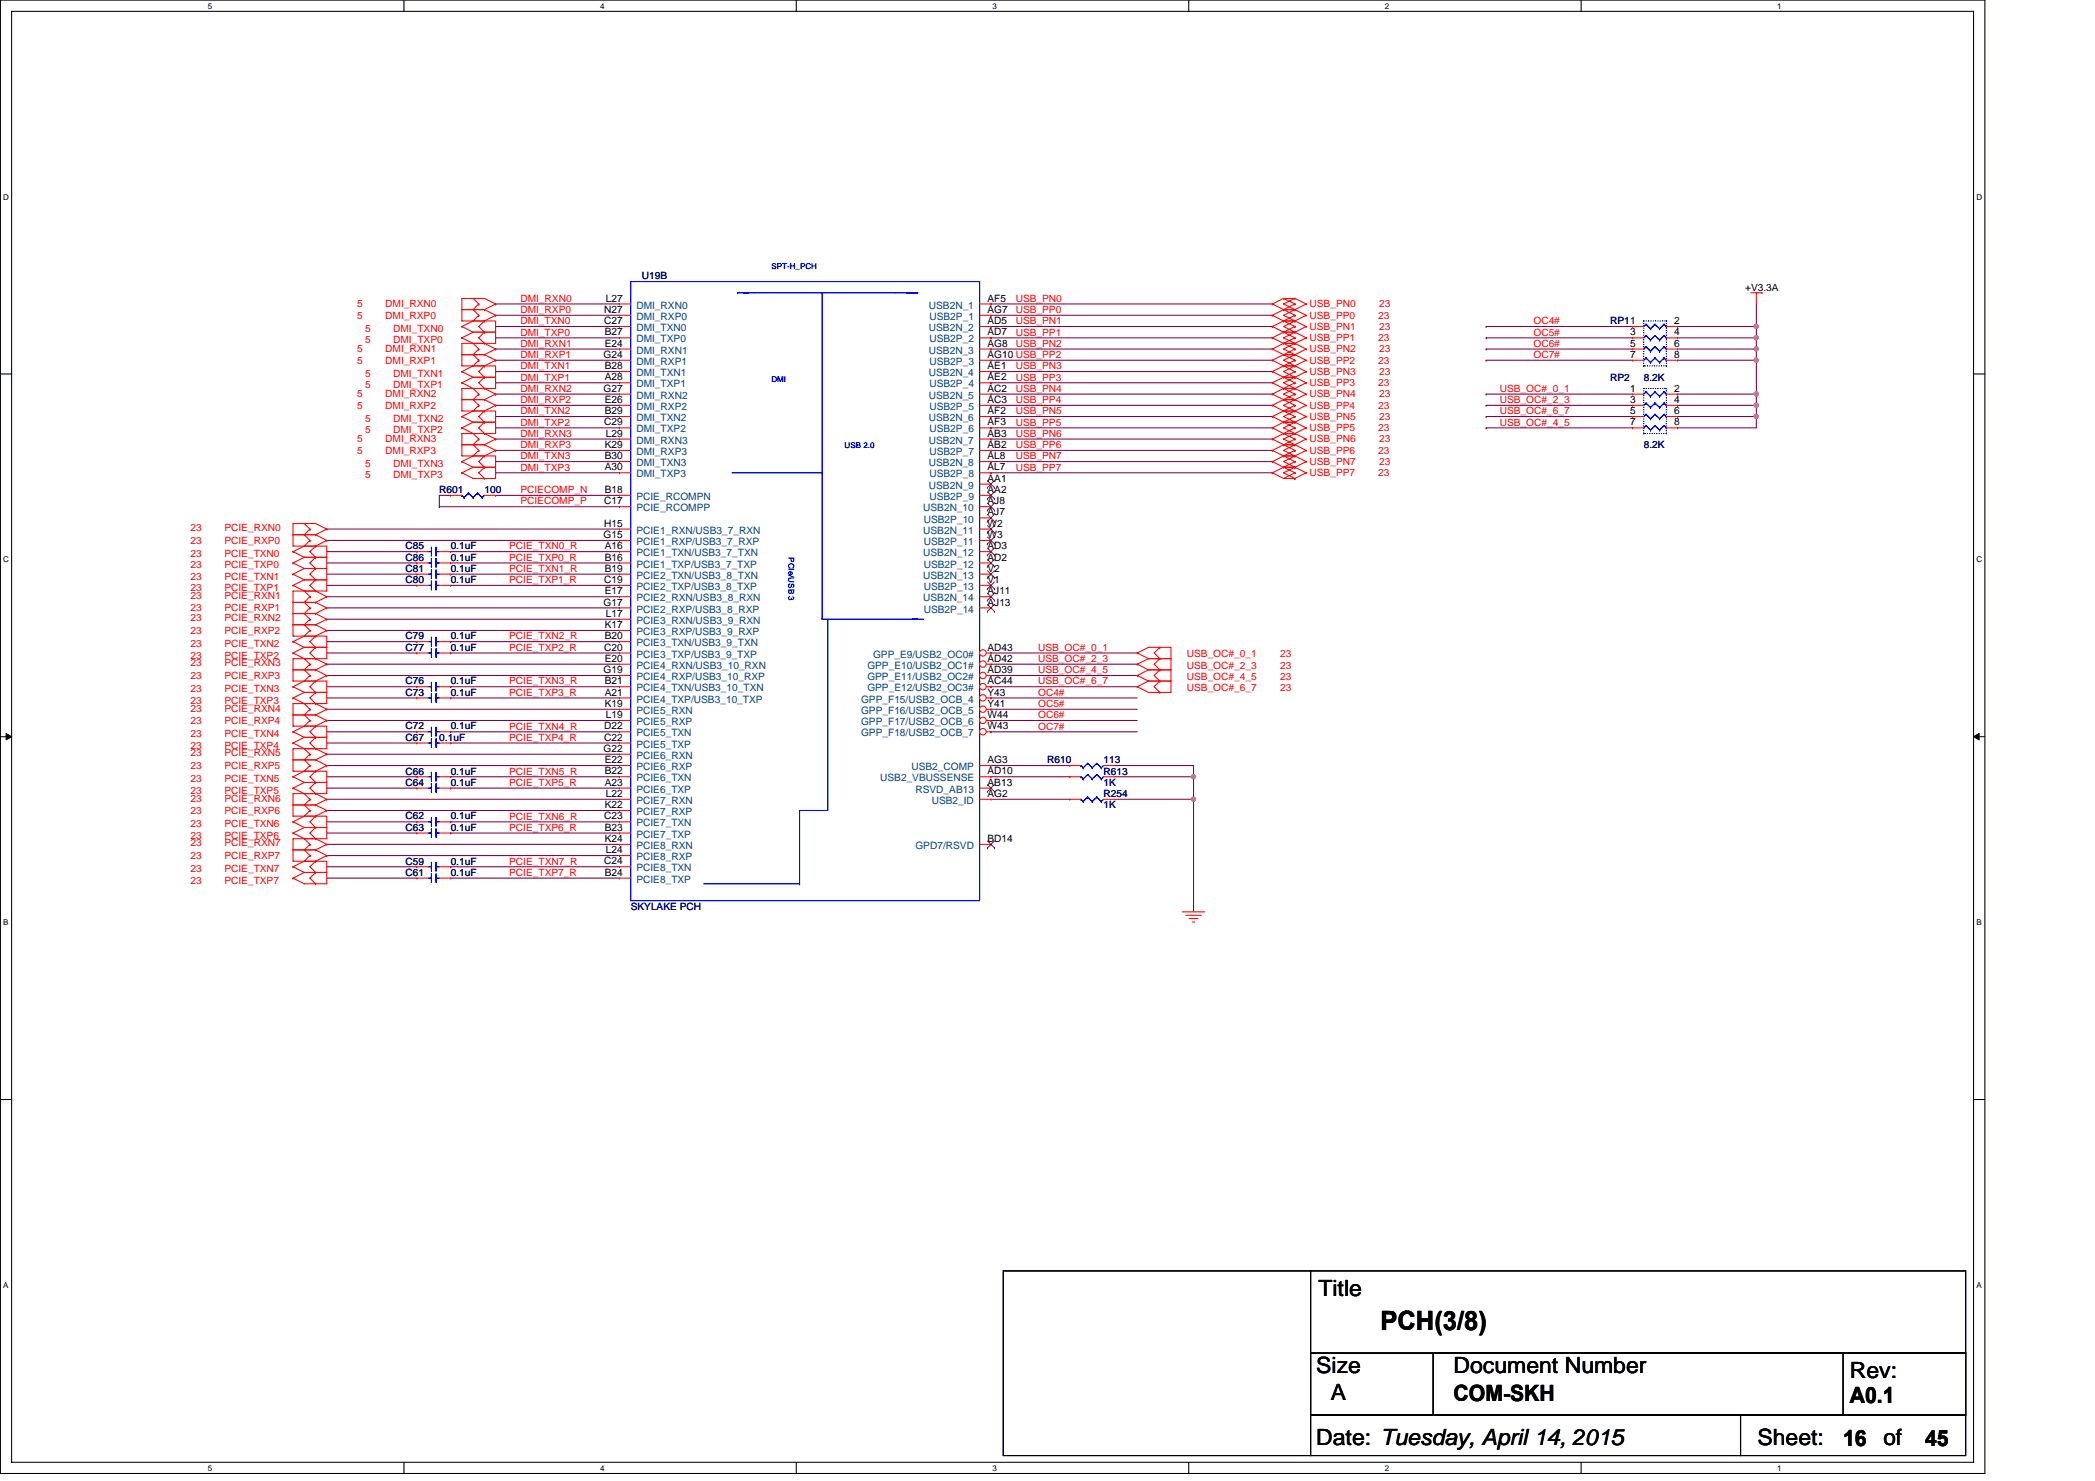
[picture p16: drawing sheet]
<svg xmlns="http://www.w3.org/2000/svg" width="297mm" height="210mm" viewBox="0 0 297 210" stroke-linecap="round" stroke-linejoin="round" font-family="sans-serif">
<defs><g id="words">
<text font-size="3.8" x="195.7" y="188.6">PCH(3/8)</text>
<g font-size="3.2">
<text x="186.9" y="183.7">Title</text>
<text x="186.6" y="194.7">Size</text>
<text x="206.1" y="194.7">Document Number</text>
<text x="262.3" y="195.3">Rev:</text>
<text x="188.7" y="198.5">A</text>
<text x="206.1" y="198.6">COM-SKH</text>
<text x="262.3" y="198.9">A0.1</text>
<text x="186.6" y="204.9">Date: Tuesday, April 14, 2015</text>
<text x="249.2" y="204.9">Sheet:</text>
<text x="261.3" y="205">16</text>
<text x="267.1" y="204.9">of</text>
<text x="273" y="205">45</text>
</g>
<g font-size="1.4" fill="#000080">
<text x="91" y="39.6">U19B</text>
<text x="228.3" y="46">RP11</text>
<text x="228.3" y="54">RP2</text>
<text x="233.1" y="54">8.2K</text>
<text x="233.1" y="63.5">8.2K</text>
<text x="62.3" y="69.9">R601</text>
<text x="68.7" y="69.9">100</text>
<text x="57.5" y="77.9">C85</text>
<text x="63.9" y="77.9">0.1uF</text>
<text x="57.5" y="82.7">C80</text>
<text x="57.5" y="81.1">C81</text>
<text x="57.5" y="79.5">C86</text>
<text x="63.9" y="82.7">0.1uF</text>
<text x="63.9" y="81.1">0.1uF</text>
<text x="63.9" y="79.5">0.1uF</text>
<text x="57.5" y="92.2">C77</text>
<text x="57.5" y="90.7">C79</text>
<text x="63.9" y="92.2">0.1uF</text>
<text x="63.9" y="90.7">0.1uF</text>
<text x="57.5" y="98.6">C73</text>
<text x="57.5" y="97">C76</text>
<text x="63.9" y="98.6">0.1uF</text>
<text x="63.9" y="97">0.1uF</text>
<text x="57.5" y="103.4">C72</text>
<text x="57.5" y="105">C67</text>
<text x="62.3" y="105">0.1uF</text>
<text x="63.9" y="103.4">0.1uF</text>
<text x="57.5" y="109.8">C66</text>
<text x="57.5" y="111.4">C64</text>
<text x="63.9" y="109.8">0.1uF</text>
<text x="63.9" y="111.4">0.1uF</text>
<text x="148.5" y="108.2">R610</text>
<text x="156.5" y="108.2">113</text>
<text x="156.5" y="113">R254</text>
<text x="156.5" y="109.8">R613</text>
<text x="156.5" y="111.4">1K</text>
<text x="57.5" y="117.8">C63</text>
<text x="57.5" y="116.2">C62</text>
<text x="63.9" y="117.8">0.1uF</text>
<text x="63.9" y="116.2">0.1uF</text>
<text x="156.5" y="114.6">1K</text>
<text x="57.5" y="122.6">C59</text>
<text x="57.5" y="124.2">C61</text>
<text x="63.9" y="122.6">0.1uF</text>
<text x="63.9" y="124.2">0.1uF</text>
<text x="89.4" y="129">SKYLAKE PCH</text>
</g>
<g font-size="1.4">
<text x="247.4" y="41.2">+V3.3A</text>
<text x="85.7" y="44.4">N27</text>
<text x="85.7" y="46">C27</text>
<text x="85.7" y="47.6">B27</text>
<text x="85.9" y="42.8">L27</text>
<text x="140" y="42.8">AF5</text>
<text x="140" y="46">AD5</text>
<text x="140" y="44.4">AG7</text>
<text x="140" y="47.6">AD7</text>
<text x="231.1" y="47.6">3</text>
<text x="237.4" y="46">2</text>
<text x="237.4" y="47.6">4</text>
<text x="85.6" y="50.7">G24</text>
<text x="85.7" y="49.1">E24</text>
<text x="85.7" y="52.3">B28</text>
<text x="85.7" y="53.9">A28</text>
<text x="140" y="49.1">AG8</text>
<text x="140" y="52.3">AE1</text>
<text x="140" y="50.7">AG10 USB_PP2</text>
<text x="140" y="53.9">AE2</text>
<text x="231.1" y="49.1">5</text>
<text x="231.1" y="50.7">7</text>
<text x="237.4" y="49.1">6</text>
<text x="237.4" y="50.7">8</text>
<text x="85.6" y="55.5">G27</text>
<text x="85.7" y="57.1">E26</text>
<text x="85.7" y="58.7">B29</text>
<text x="140" y="55.5">AC2</text>
<text x="140" y="58.7">AF2</text>
<text x="140" y="57.1">AC3</text>
<text x="231.1" y="55.5">1</text>
<text x="231.1" y="57.1">3</text>
<text x="231.1" y="58.7">5</text>
<text x="237.4" y="55.5">2</text>
<text x="237.4" y="57.1">4</text>
<text x="237.4" y="58.7">6</text>
<text x="85.7" y="60.3">C29</text>
<text x="85.7" y="63.5">K29</text>
<text x="85.7" y="65.1">B30</text>
<text x="85.9" y="61.9">L29</text>
<text x="140" y="61.9">AB3</text>
<text x="140" y="65.1">AL8</text>
<text x="140" y="60.3">AF3</text>
<text x="140" y="63.5">AB2</text>
<text x="231.1" y="60.3">7</text>
<text x="237.4" y="60.3">8</text>
<text x="85.7" y="71.5">C17</text>
<text x="85.7" y="66.7">A30</text>
<text x="85.7" y="69.9">B18</text>
<text x="140" y="68.3">AA1</text>
<text x="140" y="66.7">AL7</text>
<text x="140" y="69.9">AA2</text>
<text x="140" y="71.5">AJ8</text>
<text x="85.6" y="76.3">G15</text>
<text x="85.7" y="74.7">H15</text>
<text x="85.7" y="77.9">A16</text>
<text x="140" y="73.1">AJ7</text>
<text x="140" y="76.3">W3</text>
<text x="140" y="74.7">W2</text>
<text x="140" y="77.9">AD3</text>
<text x="85.7" y="82.7">C19</text>
<text x="85.7" y="79.5">B16</text>
<text x="85.7" y="81.1">B19</text>
<text x="140" y="79.5">AD2</text>
<text x="140" y="82.7">V1</text>
<text x="140" y="81.1">V2</text>
<text x="85.6" y="85.9">G17</text>
<text x="85.7" y="84.3">E17</text>
<text x="85.7" y="89">K17</text>
<text x="85.9" y="87.5">L17</text>
<text x="140" y="85.9">AJ13</text>
<text x="140" y="84.3">AJ11</text>
<text x="85.6" y="95.4">G19</text>
<text x="85.7" y="92.2">C20</text>
<text x="85.7" y="90.6">B20</text>
<text x="85.7" y="93.8">E20</text>
<text x="140" y="93.8">AD42</text>
<text x="140" y="95.4">AD39</text>
<text x="140" y="92.2">AD43</text>
<text x="85.7" y="97">B21</text>
<text x="85.7" y="98.6">A21</text>
<text x="85.7" y="100.2">K19</text>
<text x="85.9" y="101.8">L19</text>
<text x="140" y="97">AC44</text>
<text x="140" y="98.6">Y43</text>
<text x="140" y="100.2">Y41</text>
<text x="140" y="101.8">W44</text>
<text x="85.6" y="106.6">G22</text>
<text x="85.7" y="103.4">D22</text>
<text x="85.7" y="105">C22</text>
<text x="140" y="103.4">W43</text>
<text x="85.7" y="108.2">E22</text>
<text x="85.7" y="109.8">B22</text>
<text x="85.7" y="111.4">A23</text>
<text x="85.9" y="113">L22</text>
<text x="140" y="111.4">AB13</text>
<text x="140" y="108.2">AG3</text>
<text x="140" y="113">AG2</text>
<text x="140" y="109.8">AD10</text>
<text x="85.7" y="116.2">C23</text>
<text x="85.7" y="114.6">K22</text>
<text x="85.7" y="117.8">B23</text>
<text x="85.7" y="119.4">K24</text>
<text x="140" y="119.4">BD14</text>
<text x="85.7" y="122.6">C24</text>
<text x="85.7" y="124.2">B24</text>
<text x="85.9" y="121">L24</text>
</g>
<g font-size="1.4" fill="#f00">
<text x="50.6" y="43.6">5</text>
<text x="50.6" y="45.2">5</text>
<text x="51.8" y="47.1">5</text>
<text x="54.6" y="43.6">DMI_RXN0</text>
<text x="54.6" y="45.2">DMI_RXP0</text>
<text x="55.7" y="47.1">DMI_TXN0</text>
<text x="73.8" y="42.8">DMI_RXN0</text>
<text x="73.8" y="44.4">DMI_RXP0</text>
<text x="73.8" y="46">DMI_TXN0</text>
<text x="73.8" y="47.6">DMI_TXP0</text>
<text x="144" y="42.8">USB_PN0</text>
<text x="144" y="44.4">USB_PP0</text>
<text x="144" y="46">USB_PN1</text>
<text x="144" y="47.6">USB_PP1</text>
<text x="185.7" y="45.2">USB_PP0</text>
<text x="185.7" y="43.6">USB_PN0</text>
<text x="185.7" y="46.8">USB_PN1</text>
<text x="195.4" y="45.2">23</text>
<text x="195.6" y="43.6">23</text>
<text x="195.6" y="46.8">23</text>
<text x="217.4" y="46">OC4#</text>
<text x="217.4" y="47.6">OC5#</text>
<text x="50.6" y="50">5</text>
<text x="50.6" y="51.6">5</text>
<text x="51.8" y="48.7">5</text>
<text x="51.8" y="53.5">5</text>
<text x="54.6" y="50">DMI_RXN1</text>
<text x="54.6" y="51.6">DMI_RXP1</text>
<text x="55.7" y="48.7">DMI_TXP0</text>
<text x="55.7" y="53.5">DMI_TXN1</text>
<text x="73.8" y="50.8">DMI_RXP1</text>
<text x="73.8" y="49.2">DMI_RXN1</text>
<text x="73.8" y="52.4">DMI_TXN1</text>
<text x="73.8" y="54">DMI_TXP1</text>
<text x="144" y="49.2">USB_PN2</text>
<text x="144" y="54">USB_PP3</text>
<text x="144" y="52.4">USB_PN3</text>
<text x="185.7" y="48.4">USB_PP1</text>
<text x="185.7" y="50">USB_PN2</text>
<text x="185.7" y="51.6">USB_PP2</text>
<text x="185.7" y="53.1">USB_PN3</text>
<text x="195.4" y="48.4">23</text>
<text x="195.4" y="51.6">23</text>
<text x="195.6" y="50">23</text>
<text x="195.6" y="53.1">23</text>
<text x="217.4" y="50.8">OC7#</text>
<text x="217.4" y="49.2">OC6#</text>
<text x="50.6" y="56.3">5</text>
<text x="50.6" y="57.9">5</text>
<text x="51.8" y="55.1">5</text>
<text x="51.8" y="59.9">5</text>
<text x="54.6" y="56.3">DMI_RXN2</text>
<text x="54.6" y="57.9">DMI_RXP2</text>
<text x="55.7" y="55.1">DMI_TXP1</text>
<text x="55.7" y="59.9">DMI_TXN2</text>
<text x="73.8" y="55.6">DMI_RXN2</text>
<text x="73.8" y="57.1">DMI_RXP2</text>
<text x="73.8" y="58.7">DMI_TXN2</text>
<text x="144" y="57.1">USB_PP4</text>
<text x="144" y="55.6">USB_PN4</text>
<text x="144" y="58.7">USB_PN5</text>
<text x="185.7" y="54.8">USB_PP3</text>
<text x="185.7" y="56.3">USB_PN4</text>
<text x="185.7" y="57.9">USB_PP4</text>
<text x="185.7" y="59.5">USB_PN5</text>
<text x="195.4" y="54.8">23</text>
<text x="195.4" y="57.9">23</text>
<text x="195.6" y="56.3">23</text>
<text x="195.6" y="59.5">23</text>
<text x="212.6" y="57.1">USB_OC#_2_3</text>
<text x="212.6" y="55.6">USB_OC#_0_1</text>
<text x="212.6" y="58.7">USB_OC#_6_7</text>
<text x="50.6" y="64.3">5</text>
<text x="50.6" y="62.7">5</text>
<text x="51.8" y="61.4">5</text>
<text x="54.6" y="64.3">DMI_RXP3</text>
<text x="54.6" y="62.7">DMI_RXN3</text>
<text x="55.7" y="61.4">DMI_TXP2</text>
<text x="73.8" y="63.5">DMI_RXP3</text>
<text x="73.8" y="61.9">DMI_RXN3</text>
<text x="73.8" y="65.1">DMI_TXN3</text>
<text x="73.8" y="60.3">DMI_TXP2</text>
<text x="144" y="60.3">USB_PP5</text>
<text x="144" y="63.5">USB_PP6</text>
<text x="144" y="61.9">USB_PN6</text>
<text x="144" y="65.1">USB_PN7</text>
<text x="185.7" y="61.1">USB_PP5</text>
<text x="185.7" y="64.3">USB_PP6</text>
<text x="185.7" y="62.7">USB_PN6</text>
<text x="185.7" y="65.9">USB_PN7</text>
<text x="195.4" y="61.1">23</text>
<text x="195.4" y="64.3">23</text>
<text x="195.6" y="62.7">23</text>
<text x="195.6" y="65.9">23</text>
<text x="212.6" y="60.3">USB_OC#_4_5</text>
<text x="51.8" y="66.2">5</text>
<text x="51.8" y="67.8">5</text>
<text x="55.7" y="66.2">DMI_TXN3</text>
<text x="55.7" y="67.8">DMI_TXP3</text>
<text x="73.8" y="66.7">DMI_TXP3</text>
<text x="73.8" y="69.9">PCIECOMP_N</text>
<text x="73.8" y="71.5">PCIECOMP_P</text>
<text x="144" y="66.7">USB_PP7</text>
<text x="185.7" y="67.5">USB_PP7</text>
<text x="195.4" y="67.5">23</text>
<text x="27" y="77.1">23</text>
<text x="27" y="75.3">23</text>
<text x="31.8" y="77.1">PCIE_RXP0</text>
<text x="31.8" y="75.3">PCIE_RXN0</text>
<text x="72.2" y="77.9">PCIE_TXN0_R</text>
<text x="27" y="79">23</text>
<text x="27" y="80.6">23</text>
<text x="27" y="82.2">23</text>
<text x="27" y="83.8">23</text>
<text x="31.8" y="79">PCIE_TXN0</text>
<text x="31.8" y="80.6">PCIE_TXP0</text>
<text x="31.8" y="82.2">PCIE_TXN1</text>
<text x="31.8" y="83.8">PCIE_TXP1</text>
<text x="72.2" y="79.5">PCIE_TXP0_R</text>
<text x="72.2" y="81.1">PCIE_TXN1_R</text>
<text x="72.2" y="82.7">PCIE_TXP1_R</text>
<text x="27" y="89.9">23</text>
<text x="27" y="88.1">23</text>
<text x="27" y="86.7">23</text>
<text x="27" y="84.9">23</text>
<text x="31.8" y="89.9">PCIE_RXP2</text>
<text x="31.8" y="88.1">PCIE_RXN2</text>
<text x="31.8" y="86.7">PCIE_RXP1</text>
<text x="31.8" y="84.9">PCIE_RXN1</text>
<text x="27" y="91.8">23</text>
<text x="27" y="93.4">23</text>
<text x="27" y="94.5">23</text>
<text x="31.8" y="91.8">PCIE_TXN2</text>
<text x="31.8" y="93.4">PCIE_TXP2</text>
<text x="31.8" y="94.5">PCIE_RXN3</text>
<text x="72.2" y="90.7">PCIE_TXN2_R</text>
<text x="72.2" y="92.3">PCIE_TXP2_R</text>
<text x="147.2" y="93.9">USB_OC#_2_3</text>
<text x="147.2" y="92.3">USB_OC#_0_1</text>
<text x="147.2" y="95.5">USB_OC#_4_5</text>
<text x="168.3" y="93.2">USB_OC#_0_1</text>
<text x="168.3" y="94.8">USB_OC#_2_3</text>
<text x="181.5" y="93.2">23</text>
<text x="181.5" y="94.8">23</text>
<text x="27" y="98.1">23</text>
<text x="27" y="99.8">23</text>
<text x="27" y="96.2">23</text>
<text x="27" y="100.9">23</text>
<text x="31.8" y="98.1">PCIE_TXN3</text>
<text x="31.8" y="99.8">PCIE_TXP3</text>
<text x="31.8" y="96.2">PCIE_RXP3</text>
<text x="31.8" y="100.9">PCIE_RXN4</text>
<text x="72.2" y="97">PCIE_TXN3_R</text>
<text x="72.2" y="98.6">PCIE_TXP3_R</text>
<text x="147.2" y="97">USB_OC#_6_7</text>
<text x="147.2" y="100.2">OC5#</text>
<text x="147.2" y="101.8">OC6#</text>
<text x="147.2" y="98.6">OC4#</text>
<text x="168.3" y="96.4">USB_OC#_4_5</text>
<text x="168.3" y="98">USB_OC#_6_7</text>
<text x="181.5" y="96.4">23</text>
<text x="181.5" y="98">23</text>
<text x="27" y="104.5">23</text>
<text x="27" y="106.1">23</text>
<text x="27" y="102.6">23</text>
<text x="27" y="107.3">23</text>
<text x="31.8" y="104.5">PCIE_TXN4</text>
<text x="31.8" y="106.1">PCIE_TXP4</text>
<text x="31.8" y="102.6">PCIE_RXP4</text>
<text x="31.8" y="107.3">PCIE_RXN5</text>
<text x="72.2" y="103.4">PCIE_TXN4_R</text>
<text x="72.2" y="105">PCIE_TXP4_R</text>
<text x="147.2" y="103.4">OC7#</text>
<text x="27" y="113.6">23</text>
<text x="27" y="110.9">23</text>
<text x="27" y="112.5">23</text>
<text x="27" y="109">23</text>
<text x="31.8" y="113.6">PCIE_RXN6</text>
<text x="31.8" y="110.9">PCIE_TXN5</text>
<text x="31.8" y="112.5">PCIE_TXP5</text>
<text x="31.8" y="109">PCIE_RXP5</text>
<text x="72.2" y="109.8">PCIE_TXN5_R</text>
<text x="72.2" y="111.4">PCIE_TXP5_R</text>
<text x="27" y="117.3">23</text>
<text x="27" y="118.9">23</text>
<text x="27" y="115.4">23</text>
<text x="31.8" y="117.3">PCIE_TXN6</text>
<text x="31.8" y="118.9">PCIE_TXP6</text>
<text x="31.8" y="115.4">PCIE_RXP6</text>
<text x="72.2" y="117.8">PCIE_TXP6_R</text>
<text x="72.2" y="116.2">PCIE_TXN6_R</text>
<text x="27" y="123.7">23</text>
<text x="27" y="125.3">23</text>
<text x="27" y="121.8">23</text>
<text x="27" y="120">23</text>
<text x="31.8" y="123.7">PCIE_TXN7</text>
<text x="31.8" y="125.3">PCIE_TXP7</text>
<text x="31.8" y="121.8">PCIE_RXP7</text>
<text x="31.8" y="120">PCIE_RXN7</text>
<text x="72.2" y="122.6">PCIE_TXN7_R</text>
<text x="72.2" y="124.2">PCIE_TXP7_R</text>
</g>
<g font-size="1.4" fill="#004080">
<text x="90.2" y="43.8">DMI_RXN0</text>
<text x="90.2" y="45.4">DMI_RXP0</text>
<text x="90.2" y="46.9">DMI_TXN0</text>
<text x="131.7" y="43.8">USB2N_1</text>
<text x="131.7" y="46.9">USB2N_2</text>
<text x="131.8" y="45.4">USB2P_1</text>
<text x="90.2" y="48.6">DMI_TXP0</text>
<text x="90.2" y="50.1">DMI_RXN1</text>
<text x="90.2" y="51.7">DMI_RXP1</text>
<text x="90.2" y="53.3">DMI_TXN1</text>
<text x="131.7" y="50.1">USB2N_3</text>
<text x="131.7" y="53.3">USB2N_4</text>
<text x="131.8" y="48.6">USB2P_2</text>
<text x="131.8" y="51.7">USB2P_3</text>
<text x="90.2" y="54.9">DMI_TXP1</text>
<text x="90.2" y="56.5">DMI_RXN2</text>
<text x="90.2" y="58.1">DMI_RXP2</text>
<text x="90.2" y="59.7">DMI_TXN2</text>
<text x="131.7" y="56.5">USB2N_5</text>
<text x="131.7" y="59.7">USB2N_6</text>
<text x="131.8" y="54.9">USB2P_4</text>
<text x="131.8" y="58.1">USB2P_5</text>
<text x="90.2" y="61.3">DMI_TXP2</text>
<text x="90.2" y="62.9">DMI_RXN3</text>
<text x="90.2" y="64.5">DMI_RXP3</text>
<text x="131.7" y="62.9">USB2N_7</text>
<text x="131.8" y="61.3">USB2P_6</text>
<text x="131.8" y="64.5">USB2P_7</text>
<text x="90.2" y="66.1">DMI_TXN3</text>
<text x="90.2" y="67.7">DMI_TXP3</text>
<text x="90.2" y="70.9">PCIE_RCOMPN</text>
<text x="131.7" y="66.1">USB2N_8</text>
<text x="131.7" y="69.3">USB2N_9</text>
<text x="131.8" y="67.7">USB2P_8</text>
<text x="131.8" y="70.9">USB2P_9</text>
<text x="90.2" y="72.5">PCIE_RCOMPP</text>
<text x="90.2" y="75.7">PCIE1_RXN/USB3_7_RXN</text>
<text x="90.2" y="77.3">PCIE1_RXP/USB3_7_RXP</text>
<text x="130.9" y="72.5">USB2N_10</text>
<text x="130.9" y="75.7">USB2N_11</text>
<text x="131" y="74.1">USB2P_10</text>
<text x="131" y="77.3">USB2P_11</text>
<text x="90.2" y="78.9">PCIE1_TXN/USB3_7_TXN</text>
<text x="90.2" y="80.5">PCIE1_TXP/USB3_7_TXP</text>
<text x="90.2" y="82.1">PCIE2_TXN/USB3_8_TXN</text>
<text x="90.2" y="83.7">PCIE2_TXP/USB3_8_TXP</text>
<text x="130.9" y="78.9">USB2N_12</text>
<text x="130.9" y="82.1">USB2N_13</text>
<text x="131" y="80.5">USB2P_12</text>
<text x="131" y="83.7">USB2P_13</text>
<text x="90.2" y="85.3">PCIE2_RXN/USB3_8_RXN</text>
<text x="90.2" y="86.8">PCIE2_RXP/USB3_8_RXP</text>
<text x="90.2" y="88.5">PCIE3_RXN/USB3_9_RXN</text>
<text x="130.9" y="85.3">USB2N_14</text>
<text x="131" y="86.8">USB2P_14</text>
<text x="90.2" y="90">PCIE3_RXP/USB3_9_RXP</text>
<text x="90.2" y="91.6">PCIE3_TXN/USB3_9_TXN</text>
<text x="90.2" y="93.2">PCIE3_TXP/USB3_9_TXP</text>
<text x="90.2" y="94.8">PCIE4_RXN/USB3_10_RXN</text>
<text x="123" y="94.8">GPP_E10/USB2_OC1#</text>
<text x="123.8" y="93.2">GPP_E9/USB2_OC0#</text>
<text x="90.2" y="96.4">PCIE4_RXP/USB3_10_RXP</text>
<text x="90.2" y="98">PCIE4_TXN/USB3_10_TXN</text>
<text x="90.2" y="99.6">PCIE4_TXP/USB3_10_TXP</text>
<text x="90.2" y="101.2">PCIE5_RXN</text>
<text x="122.1" y="99.6">GPP_F15/USB2_OCB_4</text>
<text x="122.1" y="101.2">GPP_F16/USB2_OCB_5</text>
<text x="123" y="96.4">GPP_E11/USB2_OC2#</text>
<text x="123" y="98">GPP_E12/USB2_OC3#</text>
<text x="90.2" y="102.8">PCIE5_RXP</text>
<text x="90.2" y="104.4">PCIE5_TXN</text>
<text x="90.2" y="106">PCIE5_TXP</text>
<text x="90.2" y="107.6">PCIE6_RXN</text>
<text x="122.1" y="102.8">GPP_F17/USB2_OCB_6</text>
<text x="122.1" y="104.4">GPP_F18/USB2_OCB_7</text>
<text x="90.2" y="109.2">PCIE6_RXP</text>
<text x="90.2" y="110.8">PCIE6_TXN</text>
<text x="90.2" y="112.4">PCIE6_TXP</text>
<text x="90.2" y="114">PCIE7_RXN</text>
<text x="124.8" y="110.8">USB2_VBUSSENSE</text>
<text x="129.2" y="109.2">USB2_COMP</text>
<text x="129.8" y="112.4">RSVD_AB13</text>
<text x="132.1" y="114">USB2_ID</text>
<text x="90.2" y="115.6">PCIE7_RXP</text>
<text x="90.2" y="117.2">PCIE7_TXN</text>
<text x="90.2" y="118.8">PCIE7_TXP</text>
<text x="90.2" y="120.4">PCIE8_RXN</text>
<text x="90.2" y="122">PCIE8_RXP</text>
<text x="90.2" y="123.5">PCIE8_TXN</text>
<text x="90.2" y="125.2">PCIE8_TXP</text>
<text x="129.8" y="120.4">GPD7/RSVD</text>
</g>
<g font-size="1.1">
<text x="29.5" y="1.2">5</text>
<text x="85.1" y="1.2">4</text>
<text x="140.7" y="1.2">3</text>
<text x="196.4" y="1.2">2</text>
<text x="252" y="1.2">1</text>
<text x=".5" y="28.3">D</text>
<text x="280.2" y="28.3">D</text>
<text x=".5" y="79.7">C</text>
<text x="280.2" y="79.7">C</text>
<text x=".5" y="131.2">B</text>
<text x="280.2" y="131.2">B</text>
<text x=".5" y="182.6">A</text>
<text x="280.2" y="182.6">A</text>
<text x="29.5" y="208.5">5</text>
<text x="85.1" y="208.5">4</text>
<text x="140.7" y="208.5">3</text>
<text x="196.4" y="208.5">2</text>
<text x="252" y="208.5">1</text>
</g>
<g font-size="1.1" fill="#00f">
<text x="109.4" y="38.2">SPT-H_PCH</text>
<text x="109.4" y="54.2">DMI</text>
<text x="119.8" y="63.6">USB 2.0</text>
<text x="111.8" y="79" transform="rotate(90 111.8 79)">PCIe/USB 3</text>
</g>
</g></defs>
<path d="M.1 0h281.3v208.9h-281.3zM1.6 1.6h278.2v205.7h-278.2z" fill="none" stroke="#000" stroke-width=".15"/>
<g fill="#fff">
<path d="M29.5 .2h.6v1.3h-.6z"/>
<path d="M29.5 207.5h.6v1.3h-.6z"/>
</g>
<path d="M57.3 0v1.6M57.3 207.3v1.6" fill="none" stroke="#000" stroke-width=".15"/>
<g fill="#fff">
<path d="M85.1 .2h.6v1.3h-.6z"/>
<path d="M85.1 207.5h.6v1.3h-.6z"/>
</g>
<path d="M112.9 0v1.6M112.9 207.3v1.6" fill="none" stroke="#000" stroke-width=".15"/>
<g fill="#fff">
<path d="M140.7 .2h.6v1.3h-.6z"/>
<path d="M140.7 207.5h.6v1.3h-.6z"/>
</g>
<path d="M168.5 0v1.6M168.5 207.3v1.6" fill="none" stroke="#000" stroke-width=".15"/>
<g fill="#fff">
<path d="M196.4 .2h.6v1.3h-.6z"/>
<path d="M196.4 207.5h.6v1.3h-.6z"/>
</g>
<path d="M224.2 0v1.6M224.2 207.3v1.6" fill="none" stroke="#000" stroke-width=".15"/>
<g fill="#fff">
<path d="M252 .2h.6v1.3h-.6z"/>
<path d="M252 207.5h.6v1.3h-.6z"/>
<path d="M.5 27.3h.8v1.3h-.8z"/>
<path d="M280.2 27.3h.8v1.3h-.8z"/>
<path d="M.5 78.7h.8v1.3h-.8z"/>
<path d="M280.2 78.7h.8v1.3h-.8z"/>
</g>
<path d="M.1 53h1.5M279.8 53h1.6" fill="none" stroke="#000" stroke-width=".15"/>
<g fill="#fff">
<path d="M.5 130.2h.7v1.2h-.7z"/>
<path d="M280.2 130.2h.8v1.2h-.8z"/>
</g>
<path d="M.1 104.5h1.5M279.8 104.5h1.6" fill="none" stroke="#000" stroke-width=".15"/>
<path d="M.9 104l.7 .5-.7 .4zM279.8 104.5l.8-.5v.9z" fill="#000" stroke="#000" stroke-width=".14"/>
<g fill="#fff">
<path d="M.5 181.6h.7v1.3h-.7z"/>
<path d="M280.2 181.6h.8v1.3h-.8z"/>
</g>
<path d="M.1 155.9h1.5M279.8 155.9h1.6M142.3 180.2h43.5v26.2h-43.5zM185.8 180.2h92.9v11.7h-92.9zM185.8 191.9h17.4v8.7h-17.4zM203.2 191.9h75.5v8.7h-75.5zM261.3 191.9h17.4v8.7h-17.4zM185.8 200.6h61v5.8h-61zM246.8 200.6h31.9v5.8h-31.9z" fill="none" stroke="#000" stroke-width=".15"/>
<g fill="none" stroke="#800040" stroke-width=".15">
<path d="M70.3 43.1h.1M70.3 44.7h.1M70.3 46.3h.1M70.3 47.9h.1M70.3 51.1h.1M70.3 49.5h.1M70.3 52.7h.1M70.3 54.3h.1M70.3 55.9h.1M70.3 57.5h.1M70.3 59.1h.1M70.3 43.1h17.5"/>
<path d="M70.3 44.7h17.5M70.3 46.3h17.5M70.3 47.9h17.5M70.3 51.1h17.5M70.3 49.5h17.5M70.3 52.7h17.5M70.3 54.3h17.5M70.3 55.9h17.5M70.3 57.5h17.5M70.3 59.1h17.5M140.5 43.1h.1M140.5 44.7h.1"/>
<path d="M140.5 46.3h.1M140.5 47.9h.1M140.5 51.1h.1M140.5 49.5h.1M140.5 54.3h.1M140.5 52.7h.1M140.5 57.5h.1M140.5 55.9h.1M140.5 59.1h.1M140.5 43.1h39.9M140.5 44.7h39.9M140.5 46.3h39.9"/>
<path d="M140.5 47.9h39.9M140.5 51.1h39.9M140.5 49.5h39.9M140.5 52.7h39.9M140.5 54.3h39.9M140.5 55.9h39.9M140.5 57.5h39.9M140.5 59.1h39.9M210.7 57.5h.1M210.7 55.9h.1M210.7 59.1h.1M210.7 46.3h.1"/>
<path d="M210.7 51.1h.1M210.7 49.5h.1M210.7 47.9h.1M210.7 46.3h20.8M210.7 47.9h20.8M210.7 51.1h20.8M210.7 49.5h20.8M210.7 55.9h20.8M210.7 57.5h20.8M210.7 59.1h20.8M237.8 57.5h.1M237.8 51.1h11.2"/>
<path d="M237.8 46.3h.1M237.8 55.9h.1M237.8 47.9h11.2M237.8 49.5h11.2M237.8 59.1h.1M237.8 46.3h11.2M237.8 55.9h11.2M237.8 57.5h11.2M237.8 59.1h11.2M249 57.5v1.6M249 51.1v4.8M249 59.1v1.6h-11.2"/>
<path d="M249 43.1v3.2M249 49.5h.1M249 46.3v1.6M249 55.9v1.6M249 47.9h.1M249 47.9v3.2M46.3 75h41.5M46.3 76.6h41.5M46.3 79.8h12.8M46.3 78.2h12.8M62.3 71.8h.1M62.3 71.8h25.5"/>
<path d="M63.9 70.2h-1.6v1.6M63.9 78.2h.1M63.9 79.8h.1M63.9 78.2h23.9M63.9 79.8h23.9M70.3 63.9h.1M70.3 62.3h.1M70.3 65.4h.1M70.3 67h.1M70.3 60.7h.1M70.3 70.2h.1M70.3 63.9h17.5"/>
<path d="M70.3 62.3h17.5M70.3 65.4h17.5M70.3 67h17.5M70.3 60.7h17.5M70.3 70.2h17.5M140.5 60.7h.1M140.5 63.9h.1M140.5 62.3h.1M140.5 67h.1M140.5 65.4h.1M140.5 63.9h39.9M140.5 62.3h39.9"/>
<path d="M140.5 65.4h39.9M140.5 67h39.9M140.5 60.7h39.9M210.7 60.7h.1M210.7 60.7h20.8M46.3 87.8h41.5M46.3 89.4h41.5M46.3 92.6h12.8M46.3 91h12.8M46.3 94.2h41.5M46.3 95.8h41.5M46.3 99h12.8"/>
<path d="M46.3 97.4h12.8M46.3 84.6h41.5M46.3 86.2h41.5M46.3 83h12.8M46.3 81.4h12.8M63.9 91h.1M63.9 92.6h.1M63.9 97.4h.1M63.9 99h.1M63.9 81.4h.1M63.9 83h.1M63.9 91h23.9"/>
<path d="M63.9 92.6h23.9M63.9 97.4h23.9M63.9 99h23.9M63.9 81.4h23.9M63.9 83h23.9M140.5 94.2h.1M140.5 92.6h.1M140.5 97.4h.1M140.5 95.8h.1M140.5 99h.1M140.5 92.6h20.7M140.5 97.4h20.7"/>
<path d="M140.5 99h20.7M140.5 94.2h20.7M140.5 95.8h20.7M46.3 113.3h41.5M46.3 118.1h12.8M46.3 116.5h12.8M46.3 119.7h41.5M46.3 100.6h41.5M46.3 102.2h41.5M46.3 105.3h12.8M46.3 103.8h12.8M46.3 111.7h12.8"/>
<path d="M46.3 110.1h12.8M46.3 108.5h41.5M46.3 106.9h41.5M46.3 114.9h41.5M63.9 118.1h.1M63.9 103.8h.1M63.9 105.3h.1M63.9 110.1h.1M63.9 111.7h.1M63.9 116.5h.1M63.9 118.1h23.9M63.9 103.8h23.9"/>
<path d="M63.9 105.3h23.9M63.9 110.1h23.9M63.9 111.7h23.9M63.9 116.5h23.9M140.5 108.5h11.2M140.5 113.3h11.2M140.5 110.1h11.2M140.5 100.6h.1M140.5 102.2h.1M140.5 103.8h.1M140.5 103.8h20.7M140.5 100.6h20.7"/>
<path d="M140.5 102.2h20.7M158 108.5h11.2v1.6M158 110.1h11.2M158 113.3h11.2M169.2 113.3h.1M169.2 113.3v16M169.2 110.1h.1M169.2 110.1v3.2M46.3 121.3h41.5M46.3 124.5h12.8M46.3 122.9h12.8M63.9 122.9h.1"/>
<path d="M63.9 124.5h.1M63.9 122.9h23.9M63.9 124.5h23.9"/>
</g>
<g fill="#f0f" stroke="#f0f" stroke-width=".15">
<circle cx="249" cy="57.5" r=".31"/>
<circle cx="249" cy="51.1" r=".31"/>
<circle cx="249" cy="49.5" r=".31"/>
<circle cx="249" cy="46.3" r=".31"/>
<circle cx="249" cy="55.9" r=".31"/>
<circle cx="249" cy="47.9" r=".31"/>
<circle cx="249" cy="59" r=".31"/>
<circle cx="169.2" cy="113.3" r=".31"/>
<circle cx="169.2" cy="110.1" r=".31"/>
</g>
<g fill="none" stroke="#f00" stroke-width=".15">
<path d="M65.5 43.9h3.2M65.5 43.9v1.6h3.2M65.5 47.9h.1M65.5 46.3h.1M65.5 50.3h3.2M65.5 50.3v1.6h3.2M65.5 54.3h.1M65.5 52.7h.1M65.5 56.7h3.2M65.5 56.7v1.6h3.2M65.5 59.1h.1M65.5 47.9l1.6 .8"/>
<path d="M65.5 46.3l1.6 .8M65.5 54.3l1.6 .8M65.5 52.7l1.6 .8M65.5 59.1l1.6 .8M67.1 47.1h3.2v1.6h-3.2M67.1 45.5h3.2v1.6h-3.2M67.1 53.5h3.2v1.6h-3.2M67.1 51.9h3.2v1.6h-3.2M67.1 58.3h3.2v1.6h-3.2M67.1 59.9h3.2v1.6h-3.2M67.1 42.3l.8 .8M67.1 47.1l-1.6 .8"/>
<path d="M67.1 45.5l-1.6 .8M67.1 48.7l.8 .8M67.1 53.5l-1.6 .8M67.1 51.9l-1.6 .8M67.1 55.1l.8 .8M67.1 58.3l-1.6 .8M67.1 59.9l-1.6 .8M67.9 43.1h.1M67.9 44.7h.1M67.9 49.5h.1M67.9 51.1h.1M67.9 55.9h.1"/>
<path d="M67.9 57.5h.1M67.9 43.1l-.8 .8 .8 .8M67.9 44.7l-.8 .8M67.9 49.5l-.8 .8 .8 .8M67.9 51.1l-.8 .8M67.9 55.9l-.8 .8 .8 .8M67.9 57.5l-.8 .8M68.7 43.9h.1M68.7 45.5h.1M68.7 48.7h.1M68.7 47.1h.1M68.7 48.7h-3.2v1.6"/>
<path d="M68.7 50.3h.1M68.7 51.9h.1M68.7 55.1h.1M68.7 53.5h.1M68.7 55.1h-3.2v1.6M68.7 56.7h.1M68.7 58.3h.1M68.7 59.9h.1M68.7 43.9l1.6 .8M68.7 47.1l-.8 .8 .8 .8M68.7 45.5l-.8 .8 .8 .8M68.7 48.7l1.6 .8"/>
<path d="M68.7 50.3l1.6 .8M68.7 53.5l-.8 .8 .8 .8M68.7 51.9l-.8 .8 .8 .8M68.7 55.1l1.6 .8M68.7 56.7l1.6 .8M68.7 58.3l-.8 .8 .8 .8M68.7 59.9l-.8 .8 .8 .8M70.3 43.1l-1.6-.8h-3.2v1.6M70.3 43.1h.1M70.3 44.7h.1M70.3 49.5h.1M70.3 51.1h.1"/>
<path d="M70.3 55.9h.1M70.3 57.5h.1M70.3 43.1l-1.6 .8M70.3 44.7l-1.6 .8M70.3 49.5l-1.6 .8M70.3 51.1l-1.6 .8M70.3 55.9l-1.6 .8M70.3 57.5l-1.6 .8M138.9 55.9h1.6M138.9 57.5h1.6M138.9 59.1h1.6M138.9 46.3h1.6"/>
<path d="M138.9 47.9h1.6M138.9 49.5h1.6M138.9 51.1h1.6M138.9 43.1h1.6M138.9 44.7h1.6M138.9 52.7h1.6M138.9 54.3h1.6M140.5 43.1h.1M140.5 44.7h.1M140.5 46.3h.1M140.5 47.9h.1M140.5 49.5h.1"/>
<path d="M140.5 51.1h.1M140.5 52.7h.1M140.5 54.3h.1M140.5 55.9h.1M140.5 57.5h.1M140.5 59.1h.1M180.4 44.7h.1M180.4 43.1h.1M180.4 47.9h.1M180.4 46.3h.1M180.4 49.5h.1M180.4 51.1h.1"/>
<path d="M180.4 54.3h.1M180.4 52.7h.1M180.4 55.9h.1M180.4 57.5h.1M180.4 59.1h.1M180.4 44.7l1.6 .8M180.4 43.1l1.6 .8M180.4 47.9l1.6 .8M180.4 46.3l1.6 .8M180.4 49.5l1.6 .8M180.4 51.1l1.6 .8M180.4 54.3l1.6 .8"/>
<path d="M180.4 52.7l1.6 .8M180.4 55.9l1.6 .8M180.4 57.5l1.6 .8M180.4 59.1l1.6 .8M182 45.5h1.6M182 43.9h1.6M182 43.9h.1M182 42.3h1.6M182 42.3h.1M182 48.7h1.6M182 47.1h1.6M182 47.1h.1"/>
<path d="M182 45.5h.1M182 50.3h1.6M182 48.7h.1M182 51.9h1.6M182 50.3h.1M182 55.1h1.6M182 53.5h1.6M182 53.5h.1M182 51.9h.1M182 56.7h1.6M182 55.1h.1M182 58.3h1.6"/>
<path d="M182 56.7h.1M182 59.9h1.6M182 58.3h.1M182 59.9h.1M182 43.9l-1.6 .8M182 43.9l1.6 .8M182 42.3l-1.6 .8M182 42.3l1.6 .8M182 47.1l-1.6 .8M182 47.1l1.6 .8M182 45.5l-1.6 .8M182 45.5l1.6 .8"/>
<path d="M182 48.7l-1.6 .8M182 48.7l1.6 .8M182 50.3l-1.6 .8M182 50.3l1.6 .8M182 53.5l-1.6 .8M182 53.5l1.6 .8M182 51.9l-1.6 .8M182 51.9l1.6 .8M182 55.1l-1.6 .8M182 55.1l1.6 .8M182 56.7l-1.6 .8M182 56.7l1.6 .8"/>
<path d="M182 58.3l-1.6 .8M182 58.3l1.6 .8M182 59.9l-1.6 .8M182 59.9l1.6 .8M183.6 45.5h.1M183.6 43.9h.1M183.6 44.7h.1M183.6 42.3h.1M183.6 43.1h.1M183.6 48.7h.1M183.6 47.1h.1M183.6 47.9h.1"/>
<path d="M183.6 46.3h.1M183.6 50.3h.1M183.6 49.5h.1M183.6 51.9h.1M183.6 51.1h.1M183.6 55.1h.1M183.6 53.5h.1M183.6 54.3h.1M183.6 52.7h.1M183.6 56.7h.1M183.6 55.9h.1M183.6 58.3h.1"/>
<path d="M183.6 57.5h.1M183.6 59.9h.1M183.6 59.1h.1M183.6 43.9l1.6 .8M183.6 43.9l-1.6 .8 1.6 .8M183.6 44.7l-1.6 .8M183.6 42.3l1.6 .8M183.6 42.3l-1.6 .8 1.6 .8M183.6 43.1l-1.6 .8M183.6 47.1l1.6 .8M183.6 47.1l-1.6 .8 1.6 .8M183.6 47.9l-1.6 .8"/>
<path d="M183.6 45.5l1.6 .8M183.6 45.5l-1.6 .8 1.6 .8M183.6 46.3l-1.6 .8M183.6 48.7l1.6 .8M183.6 48.7l-1.6 .8 1.6 .8M183.6 49.5l-1.6 .8M183.6 50.3l1.6 .8M183.6 50.3l-1.6 .8 1.6 .8M183.6 51.1l-1.6 .8M183.6 53.5l1.6 .8M183.6 53.5l-1.6 .8 1.6 .8M183.6 54.3l-1.6 .8"/>
<path d="M183.6 51.9l1.6 .8M183.6 51.9l-1.6 .8 1.6 .8M183.6 52.7l-1.6 .8M183.6 55.1l1.6 .8M183.6 55.1l-1.6 .8 1.6 .8M183.6 55.9l-1.6 .8M183.6 56.7l1.6 .8M183.6 56.7l-1.6 .8 1.6 .8M183.6 57.5l-1.6 .8M183.6 58.3l1.6 .8M183.6 58.3l-1.6 .8 1.6 .8M183.6 59.1l-1.6 .8"/>
<path d="M183.6 59.9l1.6 .8M183.6 59.9l-1.6 .8 1.6 .8M185.2 44.7h.1M185.2 43.1h.1M185.2 47.9h.1M185.2 46.3h.1M185.2 49.5h.1M185.2 51.1h.1M185.2 54.3h.1M185.2 52.7h.1M185.2 55.9h.1M185.2 57.5h.1"/>
<path d="M185.2 59.1h.1M185.2 44.7l-1.6 .8M185.2 43.1l-1.6 .8M185.2 47.9l-1.6 .8M185.2 46.3l-1.6 .8M185.2 49.5l-1.6 .8M185.2 51.1l-1.6 .8M185.2 54.3l-1.6 .8M185.2 52.7l-1.6 .8M185.2 55.9l-1.6 .8M185.2 57.5l-1.6 .8M185.2 59.1l-1.6 .8"/>
<path d="M231.5 55.9h.1M231.5 57.5h.1M231.5 59.1h.1M231.5 46.3h.1M231.5 47.9h.1M231.5 49.5h.1M231.5 51.1h.1M231.5 55.9h1.6M231.5 57.5h1.6M231.5 59.1h1.6M231.5 46.3h1.6M231.5 47.9h1.6"/>
<path d="M231.5 49.5h1.6M231.5 51.1h1.6M236.3 55.9h1.5M236.3 57.5h1.5M236.3 59.1h1.5M236.3 46.3h1.5M236.3 47.9h1.5M236.3 49.5h1.5M236.3 51.1h1.5M237.8 55.9h.1M237.8 57.5h.1M237.8 59.1h.1"/>
<path d="M237.8 46.3h.1M237.8 47.9h.1M237.8 49.5h.1M237.8 51.1h.1M248.2 41.5h1.6M249 41.5v1.6M249.8 41.5h.1M41.5 78.2h.1M41.5 79.8h.1M41.5 75.8v1.6h3.2M41.5 75.8h3.2M41.5 78.2l1.6 .8"/>
<path d="M41.5 79.8l1.6 .8M43.1 77.4h3.2v1.6h-3.2M43.1 79h3.2v1.6h-3.2M43.1 77.4l-1.6 .8M43.1 79l-1.6 .8M43.1 74.2l.8 .8M43.9 76.6h.1M43.9 75h.1M43.9 75l-.8 .8 .8 .8M43.9 76.6l-.8 .8M44.7 79h.1M44.7 77.4h.1"/>
<path d="M44.7 75.8h.1M44.7 77.4l-.8 .8 .8 .8M44.7 79l-.8 .8 .8 .8M44.7 75.8l1.6 .8M46.3 76.6h.1M46.3 75l-1.6-.8h-3.2v1.6M46.3 75h.1M46.3 76.6l-1.6 .8M46.3 75l-1.6 .8M59.1 78.2h.1M59.1 78.2h1.6M62.3 78.2h1.6"/>
<path d="M63.9 70.2h.1M63.9 70.2h1.6M65.5 65.4h.1M65.5 67h.1M65.5 63.1v1.5h3.2M65.5 63.1h3.2M65.5 60.7h.1M65.5 65.4l1.6 .9M65.5 60.7l1.6 .8M67.1 64.6h3.2v1.7h-3.2M67.1 66.3h3.2v1.5h-3.2l-1.6-.8M67.1 64.6l-1.6 .8"/>
<path d="M67.1 66.3l-1.6 .7M67.1 61.5l.8 .8M67.9 63.9h.1M67.9 62.3h.1M67.9 62.3l-.8 .8 .8 .8M67.9 63.9l-.8 .7M68.7 66.3h.1M68.7 64.6h.1M68.7 67.8h.1M68.7 61.5h-3.2v1.6M68.7 63.1h.1M68.7 61.5h.1"/>
<path d="M68.7 70.2h1.6M68.7 64.6l-.8 .8 .8 .9M68.7 66.3l-.8 .7 .8 .8M68.7 63.1l1.6 .8M68.7 61.5l1.6 .8M70.3 63.9h.1M70.3 62.3h.1M70.3 63.9l-1.6 .7M70.3 62.3l-1.6 .8M138.9 78.2h1.6M138.9 60.7h1.6M138.9 70.2h1.6"/>
<path d="M138.9 62.3h1.6M138.9 63.9h1.6M138.9 65.4h1.6M138.9 67h1.6M138.9 68.6h1.6M138.9 71.8h1.6M138.9 73.4h1.6M138.9 75h1.6M138.9 76.6h1.6M138.9 79.8h1.6M140.5 60.7h.1M140.5 62.3h.1"/>
<path d="M140.5 63.9h.1M140.5 65.4h.1M140.5 67h.1M140.5 68.6h.1M140.5 70.2h.1M140.5 71.8h.1M140.5 73.4h.1M140.5 75h.1M140.5 76.6h.1M140.5 78.2h.1M140.5 79.8h.1M180.4 60.7h.1"/>
<path d="M180.4 63.9h.1M180.4 62.3h.1M180.4 65.4h.1M180.4 67h.1M180.4 60.7l1.6 .8M180.4 63.9l1.6 .7M180.4 62.3l1.6 .8M180.4 65.4l1.6 .9M180.4 67l1.6 .8M182 61.5h1.6M182 64.6h1.6M182 63.1h1.6"/>
<path d="M182 63.1h.1M182 61.5h.1M182 66.3h1.6M182 64.6h.1M182 67.8h1.6M182 66.3h.1M182 63.1l-1.6 .8M182 63.1l1.6 .8M182 61.5l-1.6 .8M182 61.5l1.6 .8M182 64.6l-1.6 .8M182 64.6l1.6 .8"/>
<path d="M182 66.3l-1.6 .7M182 66.3l1.6 .7M183.6 61.5h.1M183.6 60.7h.1M183.6 64.6h.1M183.6 63.1h.1M183.6 63.9h.1M183.6 62.3h.1M183.6 66.3h.1M183.6 65.4h.1M183.6 67.8h.1M183.6 67h.1"/>
<path d="M183.6 60.7l-1.6 .8M183.6 63.1l1.6 .8M183.6 63.1l-1.6 .8 1.6 .7M183.6 63.9l-1.6 .7M183.6 61.5l1.6 .8M183.6 61.5l-1.6 .8 1.6 .8M183.6 62.3l-1.6 .8M183.6 64.6l1.6 .8M183.6 64.6l-1.6 .8 1.6 .9M183.6 65.4l-1.6 .9M183.6 66.3l1.6 .7M183.6 66.3l-1.6 .7 1.6 .8"/>
<path d="M183.6 67l-1.6 .8M185.2 60.7h.1M185.2 63.9h.1M185.2 62.3h.1M185.2 65.4h.1M185.2 67h.1M185.2 60.7l-1.6 .8M185.2 63.9l-1.6 .7M185.2 62.3l-1.6 .8M185.2 65.4l-1.6 .9M185.2 67l-1.6 .8M231.5 60.7h.1"/>
<path d="M231.5 60.7h1.6M236.3 60.7h1.5M237.8 60.7h.1M41.5 91h.1M41.5 92.6h.1M41.5 88.6v1.6h3.2M41.5 88.6h3.2M41.5 87h3.2M41.5 87v1.6M41.5 97.4h.1M41.5 99h.1M41.5 95v1.6h3.2"/>
<path d="M41.5 95h3.2M41.5 81.4h.1M41.5 83h.1M41.5 85.4h3.2M41.5 85.4v1.6M41.5 91l1.6 .8M41.5 92.6l1.6 .8M41.5 97.4l1.6 .8M41.5 99l1.6 .8M41.5 81.4l1.6 .8M41.5 83l1.6 .8M43.1 90.2h3.2v1.6h-3.2"/>
<path d="M43.1 91.8h3.2v1.6h-3.2M43.1 96.6h3.2v1.6h-3.2M43.1 98.2h3.2v1.6h-3.2M43.1 80.6h3.2v1.6h-3.2M43.1 82.2h3.2v1.6h-3.2M43.1 90.2l-1.6 .8M43.1 91.8l-1.6 .8M43.1 96.6l-1.6 .8M43.1 98.2l-1.6 .8M43.1 93.4l.8 .8M43.1 99.8l.8 .8M43.1 80.6l-1.6 .8"/>
<path d="M43.1 82.2l-1.6 .8M43.1 83.8l.8 .8M43.9 89.4h.1M43.9 87.8h.1M43.9 95.8h.1M43.9 94.2h.1M43.9 86.2h.1M43.9 84.6h.1M43.9 89.4l-.8 .8M43.9 86.2l-.8 .8 .8 .8M43.9 84.6l-.8 .8 .8 .8M43.9 87.8l-.8 .8 .8 .8"/>
<path d="M43.9 94.2l-.8 .8 .8 .8M43.9 95.8l-.8 .8M44.7 91.8h.1M44.7 90.2h.1M44.7 93.4h.1M44.7 88.6h.1M44.7 98.2h.1M44.7 96.6h.1M44.7 99.8h.1M44.7 93.4h-3.2v1.6M44.7 95h.1M44.7 99.8h-3.2v1.6"/>
<path d="M44.7 80.6h.1M44.7 82.2h.1M44.7 83.8h.1M44.7 87h.1M44.7 83.8h-3.2v1.6M44.7 85.4h.1M44.7 90.2l-.8 .8 .8 .8M44.7 91.8l-.8 .8 .8 .8M44.7 88.6l1.6 .8M44.7 87l1.6 .8M44.7 96.6l-.8 .8 .8 .8M44.7 98.2l-.8 .8 .8 .8"/>
<path d="M44.7 95l1.6 .8M44.7 93.4l1.6 .8M44.7 99.8l1.6 .8M44.7 80.6l-.8 .8 .8 .8M44.7 82.2l-.8 .8 .8 .8M44.7 85.4l1.6 .8M44.7 83.8l1.6 .8M46.3 89.4h.1M46.3 87.8h.1M46.3 95.8h.1M46.3 94.2h.1M46.3 86.2h.1"/>
<path d="M46.3 84.6h.1M46.3 89.4l-1.6 .8M46.3 87.8l-1.6 .8M46.3 95.8l-1.6 .8M46.3 94.2l-1.6 .8M46.3 86.2l-1.6 .8M46.3 84.6l-1.6 .8M59.1 83h.1M59.1 81.4h.1M59.1 99h.1M59.1 92.6h.1M59.1 97.4h.1"/>
<path d="M59.1 83h1.6M59.1 81.4h1.6M59.1 99h1.6M59.1 92.6h1.6M59.1 97.4h1.6M62.3 83h1.6M62.3 81.4h1.6M62.3 99h1.6M62.3 92.6h1.6M62.3 97.4h1.6M138.9 83h1.6M138.9 81.4h1.6"/>
<path d="M138.9 84.6h1.6M138.9 86.2h1.6M140.5 81.4h.1M140.5 83h.1M140.5 84.6h.1M140.5 86.2h.1M161.2 92.6h.1M161.2 92.6l1.6-.8h3.2v1.6h-3.2M161.2 94.2h.1M161.2 95.8h.1M161.2 97.4h.1M161.2 92.6l1.6 .8"/>
<path d="M161.2 94.2l1.6 .8M161.2 95.8l1.6 .8M162.8 93.4h3.2v1.6h-3.2M162.8 95h3.2v1.6h-3.2M162.8 96.6h3.2v1.6h-3.2l-1.6-.8M162.8 93.4l-1.6 .8M162.8 95l-1.6 .8M162.8 96.6l-1.6 .8M164.4 93.4h.1M164.4 91.8h.1M164.4 95h.1M164.4 96.6h.1"/>
<path d="M164.4 98.2h.1M164.4 91.8l-.8 .8 .8 .8M164.4 93.4l-.8 .8 .8 .8M164.4 95l-.8 .8 .8 .8M164.4 96.6l-.8 .8 .8 .8M41.5 116.5h.1M41.5 118.1h.1M41.5 114.1v1.6h3.2M41.5 114.1h3.2M41.5 103.8h.1M41.5 105.3h.1M41.5 101.4v1.6h3.2"/>
<path d="M41.5 101.4h3.2M41.5 110.1h.1M41.5 111.7h.1M41.5 107.7v1.6h3.2M41.5 107.7h3.2M41.5 116.5l1.6 .8M41.5 118.1l1.6 .8M41.5 103.8l1.6 .7M41.5 105.3l1.6 .9M41.5 110.1l1.6 .8M41.5 111.7l1.6 .8M43.1 115.7h3.2v1.6h-3.2"/>
<path d="M43.1 117.3h3.2v1.6h-3.2M43.1 103h3.2v1.5h-3.2M43.1 104.5h3.2v1.7h-3.2M43.1 109.3h3.2v1.6h-3.2M43.1 110.9h3.2v1.6h-3.2M43.1 115.7l-1.6 .8M43.1 117.3l-1.6 .8M43.1 112.5l.8 .8M43.1 118.9l.8 .8M43.1 103l-1.6 .8M43.1 104.5l-1.6 .8M43.1 109.3l-1.6 .8"/>
<path d="M43.1 110.9l-1.6 .8M43.1 106.2l.8 .7M43.9 114.9h.1M43.9 113.3h.1M43.9 119.7h.1M43.9 102.2h.1M43.9 100.6h.1M43.9 108.5h.1M43.9 106.9h.1M43.9 113.3l-.8 .8 .8 .8M43.9 114.9l-.8 .8M43.9 119.7l-.8 .8 .8 .8"/>
<path d="M43.9 100.6l-.8 .8 .8 .8M43.9 102.2l-.8 .8M43.9 106.9l-.8 .8 .8 .8M43.9 108.5l-.8 .8M44.7 117.3h.1M44.7 115.7h.1M44.7 118.9h.1M44.7 112.5h-3.2v1.6M44.7 114.1h.1M44.7 118.9h-3.2v1.6M44.7 104.5h.1M44.7 103h.1"/>
<path d="M44.7 106.2h.1M44.7 101.4h.1M44.7 110.9h.1M44.7 109.3h.1M44.7 112.5h.1M44.7 106.2h-3.2v1.5M44.7 107.7h.1M44.7 115.7l-.8 .8 .8 .8M44.7 117.3l-.8 .8 .8 .8M44.7 114.1l1.6 .8M44.7 112.5l1.6 .8M44.7 118.9l1.6 .8"/>
<path d="M44.7 103l-.8 .8 .8 .7M44.7 104.5l-.8 .8 .8 .9M44.7 101.4l1.6 .8M44.7 109.3l-.8 .8 .8 .8M44.7 110.9l-.8 .8 .8 .8M44.7 107.7l1.6 .8M44.7 106.2l1.6 .7M46.3 114.9h.1M46.3 113.3h.1M46.3 119.7h.1M46.3 102.2h.1M46.3 100.6h.1"/>
<path d="M46.3 108.5h.1M46.3 106.9h.1M46.3 114.9l-1.6 .8M46.3 113.3l-1.6 .8M46.3 119.7l-1.6 .8M46.3 102.2l-1.6 .8M46.3 100.6l-1.6 .8M46.3 108.5l-1.6 .8M46.3 106.9l-1.6 .8M59.1 110.1h.1M59.1 103.8h.1M59.1 105.3h.1"/>
<path d="M59.1 111.7h.1M59.1 118.1h.1M59.1 116.5h.1M59.1 110.1h1.6M59.1 103.8h1.6M59.1 105.3h1.6M59.1 111.7h1.6M59.1 118.1h1.6M59.1 116.5h1.6M62.3 110.1h1.6M62.3 103.8h1.6M62.3 105.3h1.6"/>
<path d="M62.3 111.7h1.6M62.3 118.1h1.6M62.3 116.5h1.6M151.7 113.3h.1M151.7 110.1h.1M151.7 113.3h1.6M151.7 110.1h1.6M156.5 113.3h1.5M156.5 110.1h1.5M41.5 122.9h.1M41.5 124.5h.1M41.5 120.5v1.6h3.2"/>
<path d="M41.5 120.5h3.2M41.5 122.9l1.6 .8M43.1 122.1h3.2v1.6h-3.2M43.1 123.7h3.2v1.6h-3.2l-1.6-.8M43.1 122.1l-1.6 .8M43.1 123.7l-1.6 .8M43.9 121.3h.1M43.9 121.3l-.8 .8M44.7 123.7h.1M44.7 122.1h.1M44.7 125.3h.1M44.7 120.5h.1"/>
<path d="M44.7 122.1l-.8 .8 .8 .8M44.7 123.7l-.8 .8 .8 .8M44.7 120.5l1.6 .8M46.3 121.3h.1M46.3 121.3l-1.6 .8M59.1 122.9h.1M59.1 124.5h.1M59.1 122.9h1.6M59.1 124.5h1.6M62.3 122.9h1.6M62.3 124.5h1.6M167.6 129.3h3.2"/>
<path d="M168.1 129.8h2.2M168.6 130.2h1.3M169.1 130.7h.3"/>
</g>
<g fill="none" stroke="#00f" stroke-width=".15">
<path d="M89.4 39.9h49.5v87.8h-49.5zM104.6 41.5h.1M104.6 41.5h1.6M105.4 41.5h24.7h-1.6M116.6 41.5v46.3h13.5M233.4 55.6h.1M233.4 57.1h.1M233.4 58.7h.1M233.4 46h.1M233.4 47.6h.1M233.4 49.2h.1M233.4 50.8h.1"/>
<path d="M233.4 55.6l.6 .6M233.4 57.1l.6 .7M233.4 58.7l.6 .7M233.4 55.6l-.3 .3M233.4 57.1l-.3 .4M233.4 58.7l-.3 .4M233.4 46l.6 .6M233.4 47.6l.6 .6M233.4 49.2l.6 .6M233.4 50.8l.6 .6M233.4 46l-.3 .3M233.4 47.6l-.3 .3"/>
<path d="M233.4 49.2l-.3 .3M233.4 50.8l-.3 .3M234 56.2h.1M234 57.8h.1M234 59.4h.1M234 46.6h.1M234 48.2h.1M234 49.8h.1M234 51.4h.1M234.7 55.6h.1M234.7 57.1h.1M234.7 58.7h.1"/>
<path d="M234.7 46h.1M234.7 47.6h.1M234.7 49.2h.1M234.7 50.8h.1M234.7 55.6l-.7 .6M234.7 57.1l-.7 .7M234.7 58.7l-.7 .7M234.7 55.6l.6 .6M234.7 57.1l.6 .7M234.7 58.7l.6 .7M234.7 46l-.7 .6M234.7 47.6l-.7 .6"/>
<path d="M234.7 49.2l-.7 .6M234.7 50.8l-.7 .6M234.7 46l.6 .6M234.7 47.6l.6 .6M234.7 49.2l.6 .6M234.7 50.8l.6 .6M235.3 56.2h.1M235.3 57.8h.1M235.3 59.4h.1M235.3 46.6h.1M235.3 48.2h.1M235.3 49.8h.1"/>
<path d="M235.3 51.4h.1M235.9 55.6h.1M235.9 57.1h.1M235.9 58.7h.1M235.9 46h.1M235.9 47.6h.1M235.9 49.2h.1M235.9 50.8h.1M235.9 55.6l-.6 .6M235.9 57.1l-.6 .7M235.9 58.7l-.6 .7M235.9 55.6l.4 .3"/>
<path d="M235.9 57.1l.4 .4M235.9 58.7l.4 .4M235.9 46l-.6 .6M235.9 47.6l-.6 .6M235.9 49.2l-.6 .6M235.9 50.8l-.6 .6M235.9 46l.4 .3M235.9 47.6l.4 .3M235.9 49.2l.4 .3M235.9 50.8l.4 .3M236.3 55.9h.1M236.3 57.5h.1"/>
<path d="M236.3 59.1h.1M236.3 46.3h.1M236.3 47.9h.1M236.3 49.5h.1M236.3 51.1h.1M60.7 78.2h.5M61.2 77.6v1.2M61.8 77.6v1.2M61.8 78.2h.1M61.8 78.2h.5M65.5 70.2h.1M65.5 70.2l.3 .3"/>
<path d="M65.8 70.5h.1M66.4 69.9h.1M66.4 69.9l-.6 .6M66.4 69.9l.7 .6M67.1 70.5h.1M67.7 69.9h.1M67.7 69.9l.7 .6M67.7 69.9l-.6 .6M68.4 70.5h.1M68.7 70.2l-.3 .3M103.8 67h12.8M233.4 60.3h.1"/>
<path d="M233.4 60.3l.6 .7M233.4 60.3l-.3 .4M234 61h.1M234.7 60.3h.1M234.7 60.3l-.7 .7M234.7 60.3l.6 .7M235.3 61h.1M235.9 60.3h.1M235.9 60.3l-.6 .7M235.9 60.3l.4 .4M236.3 60.7h.1M60.7 83h.5"/>
<path d="M60.7 81.4h.5M60.7 99h.5M60.7 92.6h.5M60.7 97.4h.5M61.2 82.4v1.3M61.2 80.8v1.2M61.2 98.3v1.3M61.2 91.9v1.3M61.2 96.7v1.3M61.8 82.4v1.3M61.8 83h.1M61.8 80.8v1.2"/>
<path d="M61.8 81.4h.1M61.8 98.3v1.3M61.8 99h.1M61.8 91.9v1.3M61.8 92.6h.1M61.8 96.7v1.3M61.8 97.4h.1M61.8 83h.5M61.8 81.4h.5M61.8 99h.5M61.8 92.6h.5M61.8 97.4h.5"/>
<path d="M117.4 87.8v27.1h-4v10.4M129.3 87.8h1.6M60.7 110.1h.5M60.7 103.8h.5M60.7 105.3h.5M60.7 111.7h.5M60.7 118.1h.5M60.7 116.5h.5M61.2 109.5v1.3M61.2 103.1v1.3M61.2 104.7v1.3M61.2 111.1v1.3"/>
<path d="M61.2 117.5v1.2M61.2 115.9v1.3M61.8 109.5v1.3M61.8 110.1h.1M61.8 103.1v1.3M61.8 103.8h.1M61.8 104.7v1.3M61.8 105.3h.1M61.8 111.1v1.3M61.8 111.7h.1M61.8 117.5v1.2M61.8 118.1h.1"/>
<path d="M61.8 115.9v1.3M61.8 116.5h.1M61.8 110.1h.5M61.8 103.8h.5M61.8 105.3h.5M61.8 111.7h.5M61.8 118.1h.5M61.8 116.5h.5M153.3 113.3h.1M153.3 110.1h.1M153.3 113.3l.3 .3M153.3 110.1l.3 .3"/>
<path d="M153.6 113.6h.1M153.6 110.4h.1M154.2 113h.1M154.2 109.8h.1M154.2 113l-.6 .6M154.2 113l.7 .6M154.2 109.8l-.6 .6M154.2 109.8l.7 .6M154.9 113.6h.1M154.9 110.4h.1M155.5 113h.1M155.5 109.8h.1"/>
<path d="M155.5 113l.6 .6M155.5 113l-.6 .6M155.5 109.8l.6 .6M155.5 109.8l-.6 .6M156.1 113.6h.1M156.1 110.4h.1M156.5 113.3l-.4 .3M156.5 110.1l-.4 .3M60.7 122.9h.5M60.7 124.5h.5M61.2 122.3v1.2M61.2 123.9v1.2"/>
<path d="M61.8 122.3v1.2M61.8 122.9h.1M61.8 123.9v1.2M61.8 124.5h.1M61.8 122.9h.5M61.8 124.5h.5M99.8 125.3h13.6M113.4 125.3h.1"/>
</g>
<g fill="none" stroke="#00f" stroke-width=".15" stroke-dasharray="0 .3">
<path d="M233.1 55.1v6.4M233.1 55.1h3.2M233.1 45.5v6.4M233.1 51.9h.1M233.1 45.5h3.2M236.3 55.1h.1M236.3 55.1v6.4M236.3 45.5h.1M236.3 45.5v6.4M236.3 51.9h.1M236.3 51.9h-3.2M233.1 61.5h.1"/>
<path d="M236.3 61.5h.1M236.3 61.5h-3.2"/>
</g>
<g fill="none" stroke="#804000" stroke-width=".14">
<path d="M140 69.2h.1M140 70.7h.1M140 72.3h.1M140 73.9h.1M140 75.5h.1M140 77.1h.1M140 78.7h.1M140 68.2l1 1M140 69.7l1 1M140 71.4l1 .9M140 72.9l1 1M140 74.5l1 1"/>
<path d="M140 76.1l1 1M140 77.7l1 1M140 79.3l1 1M141 68.2l-1 1M141 69.7l-1 1M141 71.4l-1 .9M141 72.9l-1 1M141 74.5l-1 1M141 76.1l-1 1M141 77.7l-1 1M141 79.3l-1 1M141 69.2h.1"/>
<path d="M141 70.7h.1M141 72.3h.1M141 73.9h.1M141 75.5h.1M141 77.1h.1M141 78.7h.1M140 80.3h.1M140 81.9h.1M140 83.5h.1M140 85.1h.1M140 86.7h.1M140 80.9l1 1"/>
<path d="M140 82.5l1 1M140 84.1l1 1M140 85.7l1 1M141 80.9l-1 1M141 82.5l-1 1M141 84.1l-1 1M141 85.7l-1 1M141 80.3h.1M141 81.9h.1M141 83.5h.1M141 85.1h.1M141 86.7h.1"/>
</g>
<circle cx="139.4" cy="92.6" r=".46" fill="#fff" stroke="#f00" stroke-width=".15"/>
<path d="M139.8 92.6h.7M140.5 92.6h.1" fill="none" stroke="#f00" stroke-width=".15"/>
<circle cx="139.4" cy="94.2" r=".46" fill="#fff" stroke="#f00" stroke-width=".15"/>
<path d="M139.8 94.2h.7M140.5 94.2h.1" fill="none" stroke="#f00" stroke-width=".15"/>
<circle cx="139.4" cy="95.8" r=".46" fill="#fff" stroke="#f00" stroke-width=".15"/>
<path d="M139.8 95.8h.7M140.5 95.8h.1" fill="none" stroke="#f00" stroke-width=".15"/>
<circle cx="139.4" cy="97.4" r=".46" fill="#fff" stroke="#f00" stroke-width=".15"/>
<path d="M139.8 97.4h.7M140.5 97.4h.1" fill="none" stroke="#f00" stroke-width=".15"/>
<circle cx="139.4" cy="98.9" r=".46" fill="#fff" stroke="#f00" stroke-width=".15"/>
<path d="M139.8 99h.7M140.5 99h.1" fill="none" stroke="#f00" stroke-width=".15"/>
<circle cx="139.4" cy="100.5" r=".46" fill="#fff" stroke="#f00" stroke-width=".15"/>
<path d="M139.8 100.6h.7M140.5 100.6h.1" fill="none" stroke="#f00" stroke-width=".15"/>
<circle cx="139.4" cy="102.1" r=".46" fill="#fff" stroke="#f00" stroke-width=".15"/>
<path d="M139.8 102.2h.7M140.5 102.2h.1" fill="none" stroke="#f00" stroke-width=".15"/>
<circle cx="139.4" cy="103.7" r=".46" fill="#fff" stroke="#f00" stroke-width=".15"/>
<g fill="none" stroke="#f00" stroke-width=".15">
<path d="M87.8 43.1h.1M87.8 44.7h.1M87.8 46.3h.1M87.8 47.9h.1M87.8 49.5h.1M87.8 51.1h.1M87.8 52.7h.1M87.8 54.3h.1M87.8 55.9h.1M87.8 57.5h.1M87.8 59.1h.1M87.8 43.1h1.6"/>
<path d="M87.8 44.7h1.6M87.8 46.3h1.6M87.8 47.9h1.6M87.8 49.5h1.6M87.8 51.1h1.6M87.8 52.7h1.6M87.8 54.3h1.6M87.8 55.9h1.6M87.8 57.5h1.6M87.8 59.1h1.6M59.1 79.8h.1M59.1 79.8h1.6"/>
<path d="M62.3 79.8h1.6M87.8 60.7h.1M87.8 62.3h.1M87.8 63.9h.1M87.8 65.4h.1M87.8 67h.1M87.8 70.2h.1M87.8 71.8h.1M87.8 75h.1M87.8 76.6h.1M87.8 78.2h.1M87.8 79.8h.1"/>
<path d="M87.8 60.7h1.6M87.8 62.3h1.6M87.8 63.9h1.6M87.8 65.4h1.6M87.8 67h1.6M87.8 70.2h1.6M87.8 71.8h1.6M87.8 75h1.6M87.8 76.6h1.6M87.8 78.2h1.6M87.8 79.8h1.6M59.1 91h.1"/>
<path d="M59.1 91h1.6M62.3 91h1.6M87.8 81.4h.1M87.8 83h.1M87.8 84.6h.1M87.8 86.2h.1M87.8 87.8h.1M87.8 89.4h.1M87.8 91h.1M87.8 92.6h.1M87.8 94.2h.1M87.8 95.8h.1"/>
<path d="M87.8 97.4h.1M87.8 99h.1M87.8 81.4h1.6M87.8 83h1.6M87.8 84.6h1.6M87.8 86.2h1.6M87.8 87.8h1.6M87.8 89.4h1.6M87.8 91h1.6M87.8 92.6h1.6M87.8 94.2h1.6M87.8 95.8h1.6"/>
<path d="M87.8 97.4h1.6M87.8 99h1.6M87.8 100.6h.1M87.8 102.2h.1M87.8 103.8h.1M87.8 105.3h.1M87.8 106.9h.1M87.8 108.5h.1M87.8 110.1h.1M87.8 111.7h.1M87.8 113.3h.1M87.8 114.9h.1"/>
<path d="M87.8 116.5h.1M87.8 118.1h.1M87.8 119.7h.1M87.8 103.8h1.6M87.8 108.5h1.6M87.8 110.1h1.6M87.8 111.7h1.6M87.8 113.3h1.6M87.8 119.7h1.6M87.8 100.6h1.6M87.8 102.2h1.6M87.8 105.3h1.6"/>
<path d="M87.8 106.9h1.6M87.8 114.9h1.6M87.8 116.5h1.6M87.8 118.1h1.6M138.9 108.5h1.6M138.9 110.1h1.6M138.9 111.7h1.6M138.9 113.3h1.6M138.9 119.7h1.6M139.8 103.8h.7M140.5 103.8h.1M140.5 108.5h.1"/>
<path d="M140.5 110.1h.1M140.5 111.7h.1M140.5 113.3h.1M140.5 119.7h.1M151.7 108.5h.1M151.7 108.5h1.6M156.5 108.5h1.5M87.8 121.3h.1M87.8 122.9h.1M87.8 124.5h.1M87.8 121.3h1.6M87.8 122.9h1.6"/>
<path d="M87.8 124.5h1.6"/>
</g>
<path d="M140 112.2h.1M140 111.3l1 .9M140 119.2l1 1M141 111.3l-1 .9M141 119.2l-1 1M141 112.2h.1M140 120.2h.1M141 120.2h.1" fill="none" stroke="#804000" stroke-width=".14"/>
<g fill="none" stroke="#00f" stroke-width=".15">
<path d="M60.7 79.8h.5M61.2 79.2v1.3M61.8 79.2v1.3M61.8 79.8h.1M61.8 79.8h.5M60.7 91h.5M61.2 90.3v1.3M61.8 90.3v1.3M61.8 91h.1M61.8 91h.5M153.3 108.5h.1M153.3 108.5l.3 .4"/>
<path d="M153.6 108.9h.1M154.2 108.2h.1M154.2 108.2l-.6 .7M154.2 108.2l.7 .7M154.9 108.9h.1M155.5 108.2h.1M155.5 108.2l.6 .7M155.5 108.2l-.6 .7M156.1 108.9h.1M156.5 108.5l-.4 .4"/>
</g>
<g fill="#f0f" stroke="#f0f" stroke-width=".15">
<circle cx="249" cy="57.5" r=".31"/>
<circle cx="249" cy="51.1" r=".31"/>
<circle cx="249" cy="49.5" r=".31"/>
<circle cx="249" cy="46.3" r=".31"/>
<circle cx="249" cy="55.9" r=".31"/>
<circle cx="249" cy="47.9" r=".31"/>
<circle cx="249" cy="59" r=".31"/>
<circle cx="169.2" cy="113.3" r=".31"/>
<circle cx="169.2" cy="110.1" r=".31"/>
</g>
<use href="#words"/>
</svg>
